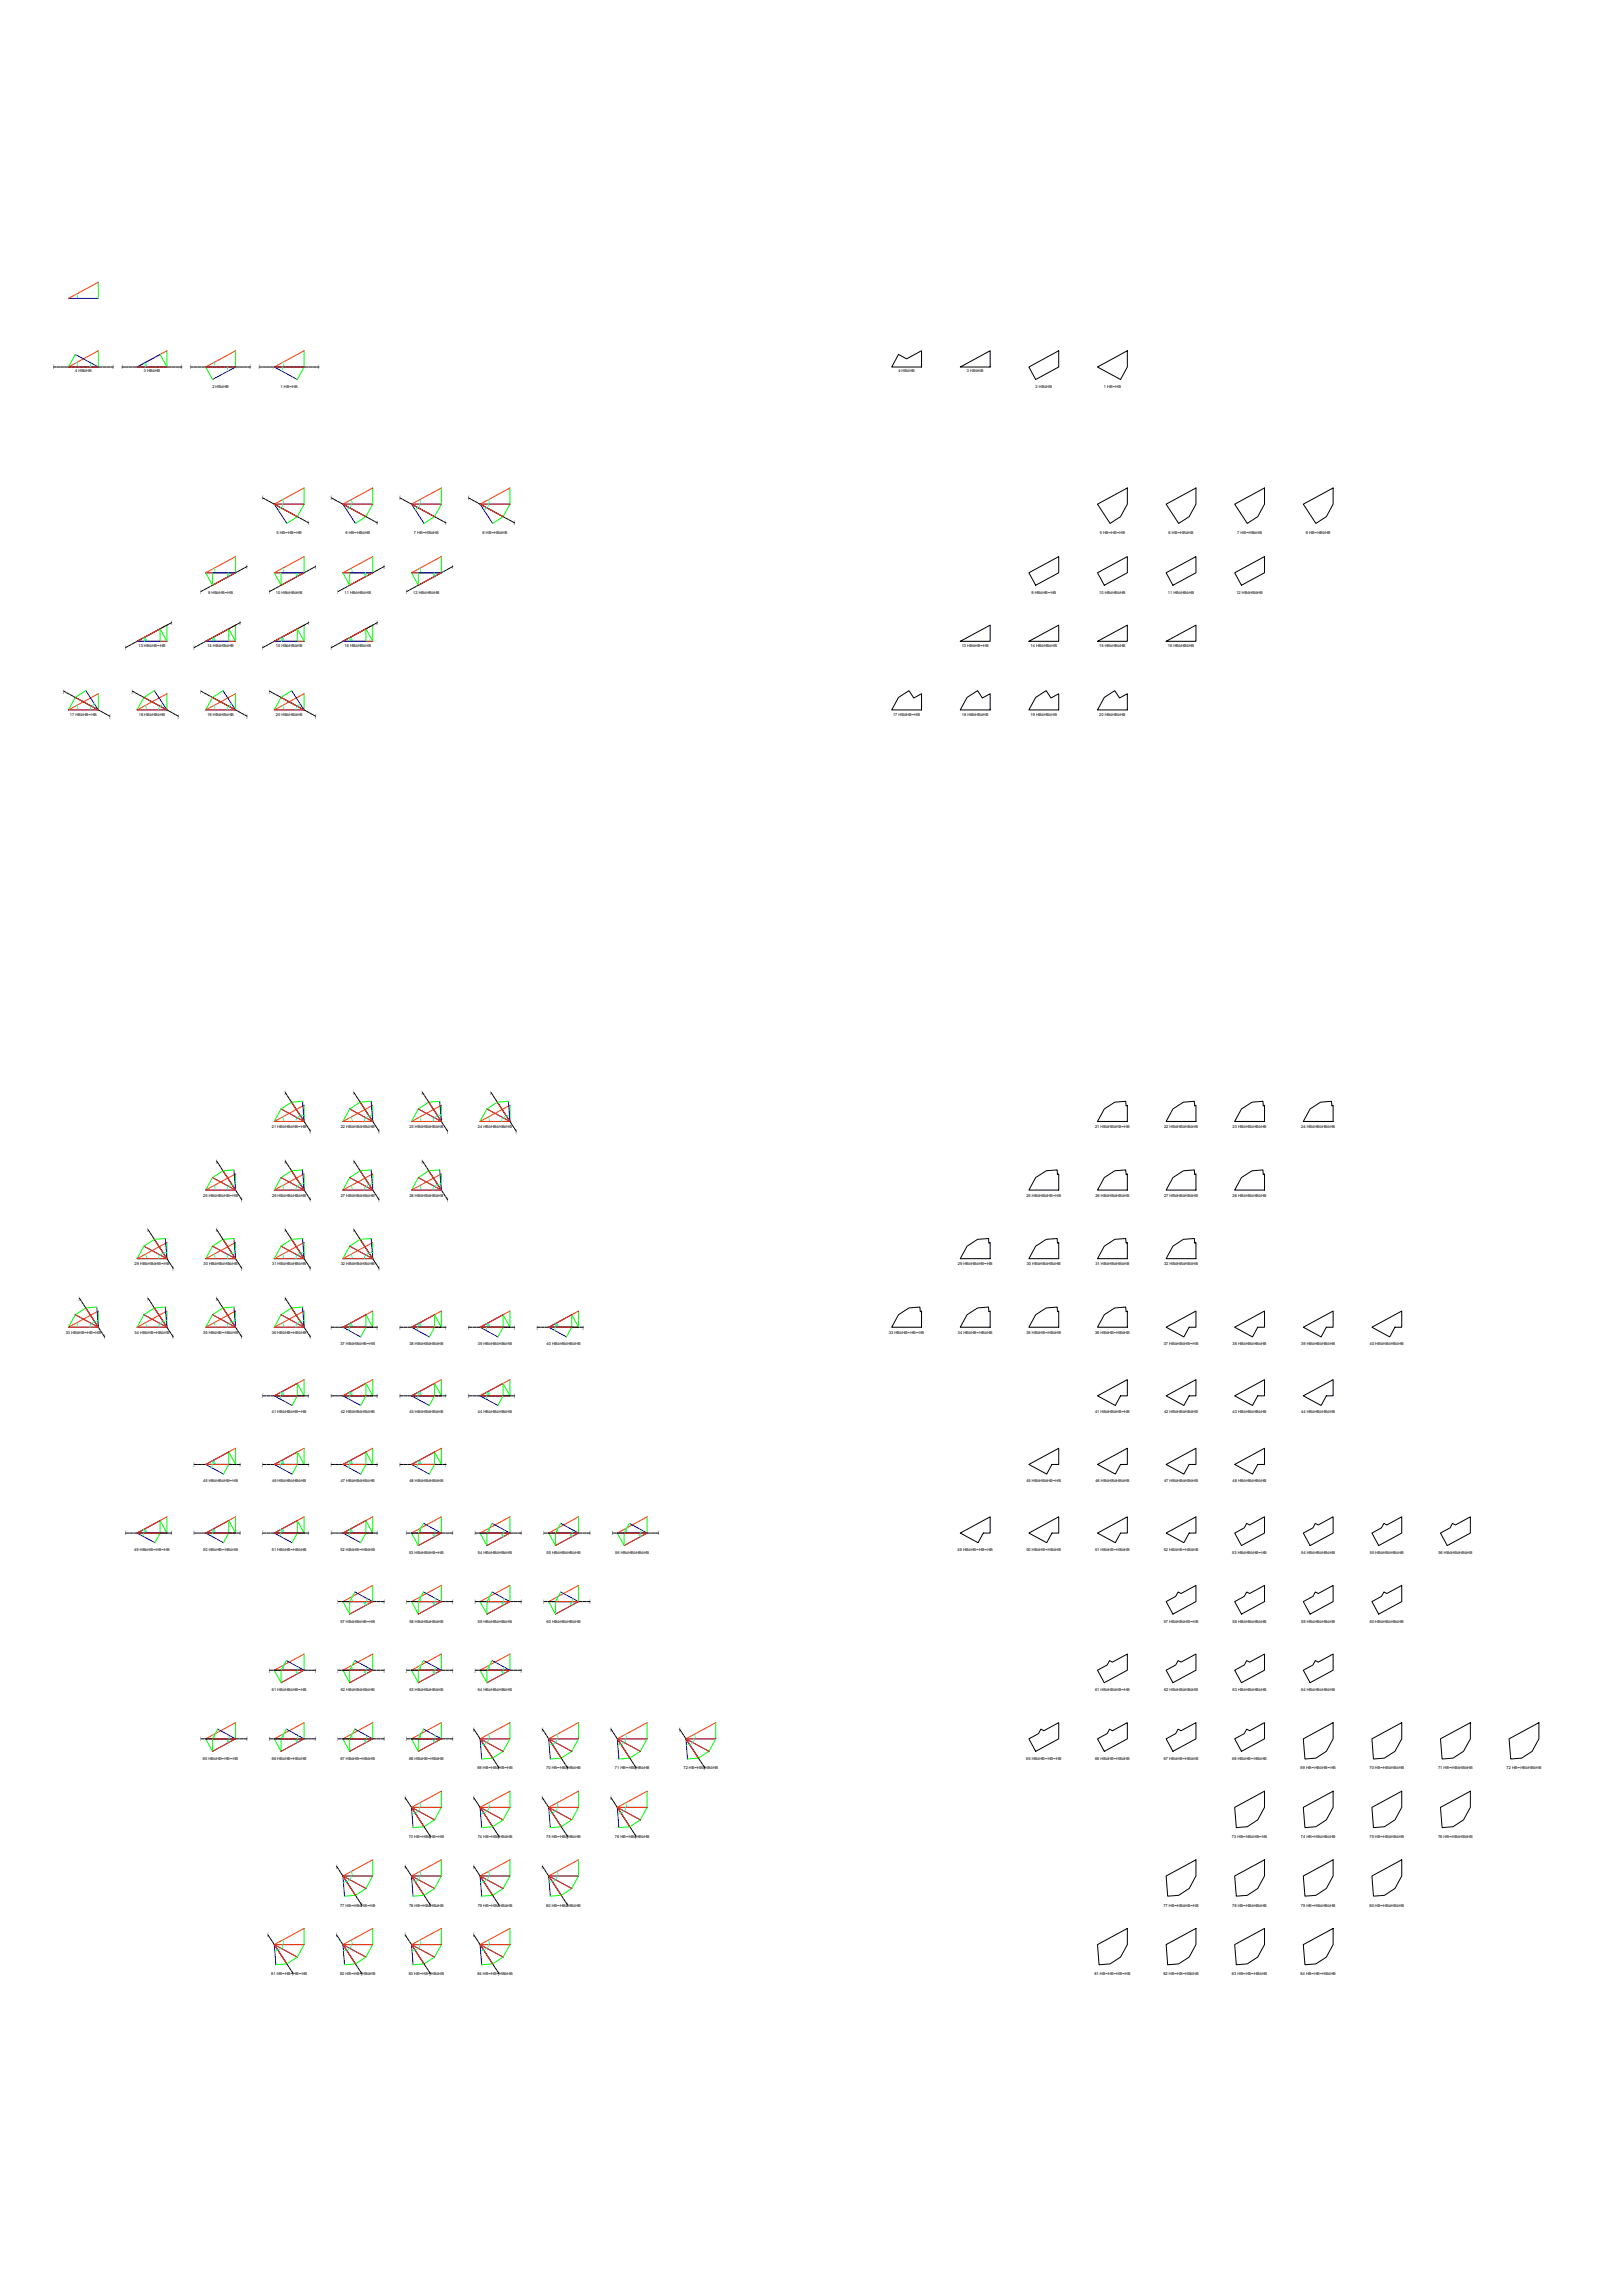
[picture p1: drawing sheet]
<svg xmlns="http://www.w3.org/2000/svg" width="841mm" height="1189mm" viewBox="0 0 841 1189" stroke-linecap="round" stroke-linejoin="round" font-family="sans-serif">
<defs><g id="words">
<g font-size="2">
<text x="27" y="191">⌠</text>
<text x="58" y="191">⌡</text>
<text x="63" y="191">⌠</text>
<text x="94" y="191">⌡</text>
<text x="98" y="191">⌠</text>
<text x="129" y="191">⌡</text>
<text x="134" y="191">⌠</text>
<text x="165" y="191">⌡</text>
<text x="39" y="193">4 HBöHB</text>
<text x="75" y="193">3 HBòHB</text>
<text x="466" y="193">4 HBöHB</text>
<text x="501" y="193">3 HBòHB</text>
<text x="110" y="201">2 HBóHB</text>
<text x="145" y="201">1 HB∞HB</text>
<text x="537" y="201">2 HBóHB</text>
<text x="572" y="201">1 HB∞HB</text>
<text x="136" y="259">⌠</text>
<text x="171" y="259">⌠</text>
<text x="207" y="259">⌠</text>
<text x="242" y="259">⌠</text>
<text x="159" y="272">⌡</text>
<text x="195" y="272">⌡</text>
<text x="231" y="272">⌡</text>
<text x="266" y="272">⌡</text>
<text x="143" y="277">5 HB∞HB∞HB</text>
<text x="179" y="277">6 HB∞HBóHB</text>
<text x="215" y="277">7 HB∞HBòHB</text>
<text x="250" y="277">8 HB∞HBöHB</text>
<text x="570" y="277">5 HB∞HB∞HB</text>
<text x="606" y="277">6 HB∞HBóHB</text>
<text x="641" y="277">7 HB∞HBòHB</text>
<text x="677" y="277">8 HB∞HBöHB</text>
<text x="127" y="294">⌠</text>
<text x="163" y="294">⌠</text>
<text x="199" y="294">⌠</text>
<text x="234" y="294">⌠</text>
<text x="104" y="307">⌡</text>
<text x="108" y="308">9 HBóHB∞HB</text>
<text x="139" y="307">⌡</text>
<text x="143" y="308">10 HBóHBóHB</text>
<text x="175" y="307">⌡</text>
<text x="179" y="308">11 HBóHBòHB</text>
<text x="210" y="307">⌡</text>
<text x="214" y="308">12 HBóHBöHB</text>
<text x="534" y="308">9 HBóHB∞HB</text>
<text x="570" y="308">10 HBóHBóHB</text>
<text x="605" y="308">11 HBóHBòHB</text>
<text x="641" y="308">12 HBóHBöHB</text>
<text x="88" y="323">⌡</text>
<text x="124" y="323">⌡</text>
<text x="159" y="323">⌡</text>
<text x="195" y="323">⌡</text>
<text x="72" y="335">13 HBòHB∞HB</text>
<text x="107" y="335">14 HBòHBóHB</text>
<text x="143" y="335">15 HBòHBòHB</text>
<text x="179" y="335">16 HBòHBöHB</text>
<text x="498" y="335">13 HBòHB∞HB</text>
<text x="534" y="335">14 HBòHBóHB</text>
<text x="570" y="335">15 HBòHBòHB</text>
<text x="605" y="335">16 HBòHBöHB</text>
<text x="64" y="336">⌠</text>
<text x="100" y="336">⌠</text>
<text x="136" y="336">⌠</text>
<text x="171" y="336">⌠</text>
<text x="32" y="359">⌡</text>
<text x="68" y="359">⌡</text>
<text x="104" y="359">⌡</text>
<text x="139" y="359">⌡</text>
<text x="36" y="371">17 HBöHB∞HB</text>
<text x="56" y="372">⌠</text>
<text x="72" y="371">18 HBöHBóHB</text>
<text x="92" y="372">⌠</text>
<text x="107" y="371">19 HBöHBòHB</text>
<text x="127" y="372">⌠</text>
<text x="143" y="371">20 HBöHBöHB</text>
<text x="163" y="372">⌠</text>
<text x="463" y="371">17 HBöHB∞HB</text>
<text x="498" y="371">18 HBöHBóHB</text>
<text x="534" y="371">19 HBöHBòHB</text>
<text x="570" y="371">20 HBöHBöHB</text>
<text x="147" y="567">⌡</text>
<text x="183" y="567">⌡</text>
<text x="218" y="567">⌡</text>
<text x="254" y="567">⌡</text>
<text x="141" y="585">21 HBöHBöHB∞HB</text>
<text x="160" y="587">⌠</text>
<text x="177" y="585">22 HBöHBöHBóHB</text>
<text x="196" y="587">⌠</text>
<text x="212" y="585">23 HBöHBöHBòHB</text>
<text x="231" y="587">⌠</text>
<text x="248" y="585">24 HBöHBöHBöHB</text>
<text x="267" y="587">⌠</text>
<text x="567" y="585">21 HBöHBöHB∞HB</text>
<text x="603" y="585">22 HBöHBöHBóHB</text>
<text x="639" y="585">23 HBöHBöHBòHB</text>
<text x="674" y="585">24 HBöHBöHBöHB</text>
<text x="112" y="602">⌡</text>
<text x="147" y="602">⌡</text>
<text x="183" y="602">⌡</text>
<text x="218" y="602">⌡</text>
<text x="105" y="620">25 HBöHBòHB∞HB</text>
<text x="125" y="623">⌠</text>
<text x="141" y="620">26 HBöHBòHBóHB</text>
<text x="160" y="623">⌠</text>
<text x="177" y="620">27 HBöHBòHBòHB</text>
<text x="196" y="623">⌠</text>
<text x="212" y="620">28 HBöHBòHBöHB</text>
<text x="231" y="623">⌠</text>
<text x="532" y="620">25 HBöHBòHB∞HB</text>
<text x="568" y="620">26 HBöHBòHBóHB</text>
<text x="603" y="620">27 HBöHBòHBòHB</text>
<text x="639" y="620">28 HBöHBòHBöHB</text>
<text x="76" y="638">⌡</text>
<text x="112" y="638">⌡</text>
<text x="147" y="638">⌡</text>
<text x="183" y="638">⌡</text>
<text x="70" y="656">29 HBöHBóHB∞HB</text>
<text x="89" y="658">⌠</text>
<text x="106" y="656">30 HBöHBóHBóHB</text>
<text x="125" y="658">⌠</text>
<text x="141" y="656">31 HBöHBóHBòHB</text>
<text x="160" y="658">⌠</text>
<text x="177" y="656">32 HBöHBóHBöHB</text>
<text x="196" y="658">⌠</text>
<text x="496" y="656">29 HBöHBóHB∞HB</text>
<text x="532" y="656">30 HBöHBóHBóHB</text>
<text x="568" y="656">31 HBöHBóHBòHB</text>
<text x="603" y="656">32 HBöHBóHBöHB</text>
<text x="41" y="674">⌡</text>
<text x="76" y="674">⌡</text>
<text x="112" y="674">⌡</text>
<text x="147" y="674">⌡</text>
<text x="171" y="689">⌠</text>
<text x="195" y="689">⌡</text>
<text x="207" y="689">⌠</text>
<text x="231" y="689">⌡</text>
<text x="242" y="689">⌠</text>
<text x="266" y="689">⌡</text>
<text x="278" y="689">⌠</text>
<text x="302" y="689">⌡</text>
<text x="34" y="691">33 HBöHB∞HB∞HB</text>
<text x="54" y="694">⌠</text>
<text x="70" y="691">34 HBöHB∞HBóHB</text>
<text x="89" y="694">⌠</text>
<text x="105" y="691">35 HBöHB∞HBòHB</text>
<text x="125" y="694">⌠</text>
<text x="141" y="691">36 HBöHB∞HBöHB</text>
<text x="160" y="694">⌠</text>
<text x="461" y="691">33 HBöHB∞HB∞HB</text>
<text x="496" y="691">34 HBöHB∞HBóHB</text>
<text x="532" y="691">35 HBöHB∞HBòHB</text>
<text x="567" y="691">36 HBöHB∞HBöHB</text>
<text x="176" y="697">37 HBòHBöHB∞HB</text>
<text x="212" y="697">38 HBòHBöHBóHB</text>
<text x="248" y="697">39 HBòHBöHBòHB</text>
<text x="283" y="697">40 HBòHBöHBöHB</text>
<text x="603" y="697">37 HBòHBöHB∞HB</text>
<text x="639" y="697">38 HBòHBöHBóHB</text>
<text x="674" y="697">39 HBòHBöHBòHB</text>
<text x="710" y="697">40 HBòHBöHBöHB</text>
<text x="136" y="724">⌠</text>
<text x="159" y="724">⌡</text>
<text x="171" y="724">⌠</text>
<text x="195" y="724">⌡</text>
<text x="207" y="724">⌠</text>
<text x="231" y="724">⌡</text>
<text x="242" y="724">⌠</text>
<text x="266" y="724">⌡</text>
<text x="141" y="732">41 HBòHBòHB∞HB</text>
<text x="177" y="732">42 HBòHBòHBóHB</text>
<text x="212" y="732">43 HBòHBòHBòHB</text>
<text x="248" y="732">44 HBòHBòHBöHB</text>
<text x="567" y="732">41 HBòHBòHB∞HB</text>
<text x="603" y="732">42 HBòHBòHBóHB</text>
<text x="639" y="732">43 HBòHBòHBòHB</text>
<text x="674" y="732">44 HBòHBòHBöHB</text>
<text x="100" y="760">⌠</text>
<text x="124" y="760">⌡</text>
<text x="136" y="760">⌠</text>
<text x="159" y="760">⌡</text>
<text x="171" y="760">⌠</text>
<text x="195" y="760">⌡</text>
<text x="207" y="760">⌠</text>
<text x="231" y="760">⌡</text>
<text x="105" y="768">45 HBòHBóHB∞HB</text>
<text x="141" y="768">46 HBòHBóHBóHB</text>
<text x="177" y="768">47 HBòHBóHBòHB</text>
<text x="212" y="768">48 HBòHBóHBöHB</text>
<text x="532" y="768">45 HBòHBóHB∞HB</text>
<text x="568" y="768">46 HBòHBóHBóHB</text>
<text x="603" y="768">47 HBòHBóHBòHB</text>
<text x="639" y="768">48 HBòHBóHBöHB</text>
<text x="64" y="795">⌠</text>
<text x="88" y="795">⌡</text>
<text x="100" y="795">⌠</text>
<text x="124" y="795">⌡</text>
<text x="136" y="795">⌠</text>
<text x="159" y="795">⌡</text>
<text x="171" y="795">⌠</text>
<text x="195" y="795">⌡</text>
<text x="210" y="795">⌡</text>
<text x="234" y="795">⌠</text>
<text x="246" y="795">⌡</text>
<text x="270" y="795">⌠</text>
<text x="281" y="795">⌡</text>
<text x="305" y="795">⌠</text>
<text x="317" y="795">⌡</text>
<text x="341" y="795">⌠</text>
<text x="70" y="804">49 HBòHB∞HB∞HB</text>
<text x="105" y="804">50 HBòHB∞HBóHB</text>
<text x="141" y="804">51 HBòHB∞HBòHB</text>
<text x="176" y="804">52 HBòHB∞HBöHB</text>
<text x="496" y="804">49 HBòHB∞HB∞HB</text>
<text x="532" y="804">50 HBòHB∞HBóHB</text>
<text x="567" y="804">51 HBòHB∞HBòHB</text>
<text x="603" y="804">52 HBòHB∞HBöHB</text>
<text x="212" y="805">53 HBóHBöHB∞HB</text>
<text x="248" y="805">54 HBóHBöHBóHB</text>
<text x="283" y="805">55 HBóHBöHBòHB</text>
<text x="319" y="805">56 HBóHBöHBöHB</text>
<text x="639" y="805">53 HBóHBöHB∞HB</text>
<text x="674" y="805">54 HBóHBöHBóHB</text>
<text x="710" y="805">55 HBóHBöHBòHB</text>
<text x="745" y="805">56 HBóHBöHBöHB</text>
<text x="175" y="831">⌡</text>
<text x="199" y="831">⌠</text>
<text x="210" y="831">⌡</text>
<text x="234" y="831">⌠</text>
<text x="246" y="831">⌡</text>
<text x="270" y="831">⌠</text>
<text x="281" y="831">⌡</text>
<text x="305" y="831">⌠</text>
<text x="176" y="841">57 HBóHBòHB∞HB</text>
<text x="212" y="841">58 HBóHBòHBóHB</text>
<text x="248" y="841">59 HBóHBòHBòHB</text>
<text x="283" y="841">60 HBóHBòHBöHB</text>
<text x="603" y="841">57 HBóHBòHB∞HB</text>
<text x="639" y="841">58 HBóHBòHBóHB</text>
<text x="674" y="841">59 HBóHBòHBòHB</text>
<text x="710" y="841">60 HBóHBòHBöHB</text>
<text x="139" y="866">⌡</text>
<text x="163" y="866">⌠</text>
<text x="175" y="866">⌡</text>
<text x="199" y="866">⌠</text>
<text x="210" y="866">⌡</text>
<text x="234" y="866">⌠</text>
<text x="246" y="866">⌡</text>
<text x="270" y="866">⌠</text>
<text x="141" y="877">61 HBóHBóHB∞HB</text>
<text x="177" y="877">62 HBóHBóHBóHB</text>
<text x="212" y="877">63 HBóHBóHBòHB</text>
<text x="248" y="877">64 HBóHBóHBöHB</text>
<text x="567" y="877">61 HBóHBóHB∞HB</text>
<text x="603" y="877">62 HBóHBóHBóHB</text>
<text x="639" y="877">63 HBóHBóHBòHB</text>
<text x="674" y="877">64 HBóHBóHBöHB</text>
<text x="245" y="897">⌠</text>
<text x="280" y="897">⌠</text>
<text x="316" y="897">⌠</text>
<text x="352" y="897">⌠</text>
<text x="104" y="902">⌡</text>
<text x="127" y="902">⌠</text>
<text x="139" y="902">⌡</text>
<text x="163" y="902">⌠</text>
<text x="175" y="902">⌡</text>
<text x="199" y="902">⌠</text>
<text x="210" y="902">⌡</text>
<text x="234" y="902">⌠</text>
<text x="105" y="912">65 HBóHB∞HB∞HB</text>
<text x="141" y="912">66 HBóHB∞HBóHB</text>
<text x="176" y="912">67 HBóHB∞HBòHB</text>
<text x="212" y="912">68 HBóHB∞HBöHB</text>
<text x="247" y="917">69 HB∞HBöHB∞HB</text>
<text x="258" y="917">⌡</text>
<text x="283" y="917">70 HB∞HBöHBóHB</text>
<text x="293" y="917">⌡</text>
<text x="319" y="917">71 HB∞HBöHBòHB</text>
<text x="329" y="917">⌡</text>
<text x="354" y="917">72 HB∞HBöHBöHB</text>
<text x="365" y="917">⌡</text>
<text x="532" y="912">65 HBóHB∞HB∞HB</text>
<text x="567" y="912">66 HBóHB∞HBóHB</text>
<text x="603" y="912">67 HBóHB∞HBòHB</text>
<text x="639" y="912">68 HBóHB∞HBöHB</text>
<text x="674" y="917">69 HB∞HBöHB∞HB</text>
<text x="710" y="917">70 HB∞HBöHBóHB</text>
<text x="745" y="917">71 HB∞HBöHBòHB</text>
<text x="781" y="917">72 HB∞HBöHBöHB</text>
<text x="209" y="932">⌠</text>
<text x="245" y="932">⌠</text>
<text x="280" y="932">⌠</text>
<text x="316" y="932">⌠</text>
<text x="212" y="953">73 HB∞HBòHB∞HB</text>
<text x="222" y="952">⌡</text>
<text x="248" y="953">74 HB∞HBòHBóHB</text>
<text x="258" y="952">⌡</text>
<text x="283" y="953">75 HB∞HBòHBòHB</text>
<text x="293" y="952">⌡</text>
<text x="319" y="953">76 HB∞HBòHBöHB</text>
<text x="329" y="952">⌡</text>
<text x="638" y="953">73 HB∞HBòHB∞HB</text>
<text x="674" y="953">74 HB∞HBòHBóHB</text>
<text x="710" y="953">75 HB∞HBòHBòHB</text>
<text x="745" y="953">76 HB∞HBòHBöHB</text>
<text x="174" y="968">⌠</text>
<text x="209" y="968">⌠</text>
<text x="245" y="968">⌠</text>
<text x="280" y="968">⌠</text>
<text x="176" y="988">77 HB∞HBóHB∞HB</text>
<text x="187" y="988">⌡</text>
<text x="212" y="988">78 HB∞HBóHBóHB</text>
<text x="222" y="988">⌡</text>
<text x="248" y="988">79 HB∞HBóHBòHB</text>
<text x="258" y="988">⌡</text>
<text x="283" y="988">80 HB∞HBóHBöHB</text>
<text x="293" y="988">⌡</text>
<text x="603" y="988">77 HB∞HBóHB∞HB</text>
<text x="639" y="988">78 HB∞HBóHBóHB</text>
<text x="674" y="988">79 HB∞HBóHBòHB</text>
<text x="710" y="988">80 HB∞HBóHBöHB</text>
<text x="138" y="1004">⌠</text>
<text x="174" y="1004">⌠</text>
<text x="209" y="1004">⌠</text>
<text x="245" y="1004">⌠</text>
<text x="141" y="1024">81 HB∞HB∞HB∞HB</text>
<text x="151" y="1024">⌡</text>
<text x="176" y="1024">82 HB∞HB∞HBóHB</text>
<text x="187" y="1024">⌡</text>
<text x="212" y="1024">83 HB∞HB∞HBòHB</text>
<text x="222" y="1024">⌡</text>
<text x="247" y="1024">84 HB∞HB∞HBöHB</text>
<text x="258" y="1024">⌡</text>
<text x="567" y="1024">81 HB∞HB∞HB∞HB</text>
<text x="603" y="1024">82 HB∞HB∞HBóHB</text>
<text x="638" y="1024">83 HB∞HB∞HBòHB</text>
<text x="674" y="1024">84 HB∞HB∞HBöHB</text>
</g>
</g></defs>
<!-- layer: BASE -->
<g fill="none" stroke="#00f" stroke-width=".52">
<path d="M35 155h16M39 184l12 6h-16M83 184l-12 6h16M107 190h15l-12 7M158 190h-16l12 7M142 261h16M142 261l12 7M142 261l7 10M178 261h15M178 261l12 7M178 261l6 10M213 261h16"/>
<path d="M213 261l12 7M213 261l7 10M249 261h15M249 261l12 7M249 261l6 10M107 297h15l-12 6M142 297h16l-12 6M178 297h15l-12 6M213 297h16l-12 6M83 326l-12 6h16M119 326l-12 6h15M154 326l-12 6h16"/>
<path d="M190 326l-12 6h15M44 358l7 10M80 358l7 10M116 358l6 10M151 358l7 10M35 368h16M39 361l12 7M71 368h16M75 361l12 7M107 368h15M110 361l12 7M142 368h16"/>
<path d="M146 361l12 7M146 575l12 6M151 571l7 10M157 571l1 10M181 575l12 6M187 571l6 10M192 571l1 10M217 575l12 6M222 571l7 10M228 571l1 10M252 575l12 6M258 571l6 10"/>
<path d="M263 571l1 10M142 581h16M178 581h15M213 581h16M249 581h15M107 617h15M110 610l12 7M116 607l6 10M121 606l1 11M142 617h16M146 610l12 7M151 607l7 10"/>
<path d="M157 606l1 11M178 617h15M181 610l12 7M187 607l6 10M192 606l1 11M213 617h16M217 610l12 7M222 607l7 10M228 606l1 11M71 652h16M75 646l12 6M80 642l7 10"/>
<path d="M86 642l1 10M107 652h15M110 646l12 6M116 642l6 10M121 642l1 10M142 652h16M146 646l12 6M151 642l7 10M157 642l1 10M178 652h15M181 646l12 6M187 642l6 10"/>
<path d="M192 642l1 10M44 678l7 10M50 677l1 11M80 678l7 10M86 677l1 11M116 678l6 10M121 677l1 11M151 678l7 10M157 677l1 11M35 688h16M39 681l12 7M71 688h16"/>
<path d="M75 681l12 7M107 688h15M110 681l12 7M142 688h16M146 681l12 7M178 688h15M178 688l9 5M190 681l-12 7M213 688h16M213 688l9 5M225 681l-12 7M249 688h15"/>
<path d="M249 688l9 5M261 681l-12 7M284 688h16M284 688l10 5M296 681l-12 7M154 717l-12 6M190 717l-12 6M225 717l-12 6M261 717l-12 6M142 723h16M142 723l9 5M178 723h15"/>
<path d="M178 723l9 5M213 723h16M213 723l9 5M249 723h15M249 723l9 5M107 759h15M107 759l9 5M119 752l-12 7M142 759h16M142 759l9 5M154 752l-12 7M178 759h15"/>
<path d="M178 759l9 5M190 752l-12 7M213 759h16M213 759l9 5M225 752l-12 7M71 795h16M71 795l9 5M83 788l-12 7M107 795h15M107 795l9 5M119 788l-12 7M142 795h16"/>
<path d="M142 795l9 5M154 788l-12 7M178 795h15M178 795l9 5M190 788l-12 7M213 795h16M219 789l10 6M229 795l-12 6M249 795h15M255 789l9 6M264 795l-12 6M284 795h16"/>
<path d="M291 789l9 6M300 795l-12 6M320 795h15M326 789l9 6M335 795l-12 6M178 830h15M184 825l9 5M193 830l-12 7M213 830h16M219 825l10 5M229 830l-12 7M249 830h15"/>
<path d="M255 825l9 5M264 830l-12 7M284 830h16M291 825l9 5M300 830l-12 7M142 866h16M148 861l10 5M158 866l-12 6M178 866h15M184 861l9 5M193 866l-12 6M213 866h16"/>
<path d="M219 861l10 5M229 866l-12 6M249 866h15M255 861l9 5M264 866l-12 6M113 896l9 5M148 896l10 5M184 896l9 5M219 896l10 5M107 901h15M122 901l-12 7M142 901h16"/>
<path d="M158 901l-12 7M178 901h15M193 901l-12 7M213 901h16M229 901l-12 7M249 901h15M249 901l12 7M249 901l6 10M249 901l1 11M284 901h16M284 901l12 7M284 901l7 10"/>
<path d="M284 901l1 11M320 901h15M320 901l12 7M320 901l6 10M320 901l1 11M355 901h16M355 901l12 7M355 901l7 10M355 901l1 11M213 937h16M213 937l12 6M213 937l7 10"/>
<path d="M213 937l1 10M249 937h15M249 937l12 6M249 937l6 10M249 937l1 10M284 937h16M284 937l12 6M284 937l7 10M284 937l1 10M320 937h15M320 937l12 6M320 937l6 10"/>
<path d="M320 937l1 10M178 972h15M178 972l12 7M178 972l6 10M178 972l1 11M213 972h16M213 972l12 7M213 972l7 10M213 972l1 11M249 972h15M249 972l12 7M249 972l6 10"/>
<path d="M249 972l1 11M284 972h16M284 972l12 7M284 972l7 10M284 972l1 11M142 1008h16M142 1008l12 6M142 1008l7 10M142 1008l1 10M178 1008h15M178 1008l12 6M178 1008l6 10"/>
<path d="M178 1008l1 10M213 1008h16M213 1008l12 6M213 1008l7 10M213 1008l1 10M249 1008h15M249 1008l12 6M249 1008l6 10M249 1008l1 10"/>
</g>
<!-- layer: PERPENDICULAR -->
<g fill="none" stroke="#0f0" stroke-width=".52">
<path d="M51 146v9M39 184l-4 6M51 182v8M87 182v8l-4-6M107 190l3 7M122 182v8M158 182v8l-4 7M158 253v8l-4 7-5 3M193 253v8l-3 7-6 3M229 253v8l-4 7-5 3M264 253v8l-3 7-6 3M107 297l3 6v-6"/>
<path d="M122 288v9M142 297l4 6v-6M158 288v9M178 297l3 6v-6M193 288v9M213 297l4 6v-6M229 288v9M87 324v8l-4-6v6M122 324v8l-3-6v6M158 324v8l-4-6v6M193 324v8l-3-6v6M44 358l-5 3-4 7"/>
<path d="M51 360v8M80 358l-5 3-4 7M87 360v8M116 358l-6 3-3 7M122 360v8M151 358l-5 3-4 7M158 360v8M157 571h-6l-5 4-4 6M158 573v8M192 571h-5l-6 4-3 6M193 573v8M228 571h-6l-5 4-4 6"/>
<path d="M229 573v8M263 571h-5l-6 4-3 6M264 573v8M121 606l-5 1-6 3-3 7M122 608v9M157 606l-6 1-5 3-4 7M158 608v9M192 606l-5 1-6 3-3 7M193 608v9M228 606l-6 1-5 3-4 7M229 608v9M86 642h-6l-5 4-4 6"/>
<path d="M87 644v8M121 642h-5l-6 4-3 6M122 644v8M157 642h-6l-5 4-4 6M158 644v8M192 642h-5l-6 4-3 6M193 644v8M50 677l-6 1-5 3-4 7M51 679v9M86 677l-6 1-5 3-4 7M87 679v9M121 677l-5 1-6 3-3 7"/>
<path d="M122 679v9M157 677l-6 1-5 3-4 7M158 679v9M193 679v9l-3-7v7l-3 5M229 679v9l-4-7v7l-3 5M264 679v9l-3-7v7l-3 5M300 679v9l-4-7v7l-2 5M158 715v8l-4-6v6l-3 5M193 715v8l-3-6v6l-3 5M229 715v8l-4-6v6l-3 5M264 715v8l-3-6v6l-3 5M122 751v8l-3-7v7l-3 5"/>
<path d="M158 751v8l-4-7v7l-3 5M193 751v8l-3-7v7l-3 5M229 751v8l-4-7v7l-3 5M87 786v9l-4-7v7l-3 5M122 786v9l-3-7v7l-3 5M158 786v9l-4-7v7l-3 5M193 786v9l-3-7v7l-3 5M219 789l-2 6v6l-4-6M229 786v9M255 789l-3 6v6l-3-6M264 786v9M291 789l-3 6v6l-4-6"/>
<path d="M300 786v9M326 789l-3 6v6l-3-6M335 786v9M184 825l-3 5v7l-3-7M193 822v8M219 825l-2 5v7l-4-7M229 822v8M255 825l-3 5v7l-3-7M264 822v8M291 825l-3 5v7l-4-7M300 822v8M158 857v9"/>
<path d="M193 857v9M229 857v9M264 857v9M148 861l-2 5v6l-4-6M184 861l-3 5v6l-3-6M219 861l-2 5v6l-4-6M255 861l-3 5v6l-3-6M113 896l-3 5v7l-3-7M122 893v8M148 896l-2 5v7l-4-7M158 893v8M184 896l-3 5v7l-3-7"/>
<path d="M193 893v8M219 896l-2 5v7l-4-7M229 893v8M264 893v8l-3 7-6 3-5 1M300 893v8l-4 7-5 3-6 1M335 893v8l-3 7-6 3-5 1M371 893v8l-4 7-5 3-6 1M229 928v9l-4 6-5 4h-6M264 928v9l-3 6-6 4h-5M300 928v9l-4 6-5 4h-6M335 928v9l-3 6-6 4h-5M193 964v8l-3 7-6 3-5 1"/>
<path d="M229 964v8l-4 7-5 3-6 1M264 964v8l-3 7-6 3-5 1M300 964v8l-4 7-5 3-6 1M158 999v9l-4 6-5 4h-6M193 999v9l-3 6-6 4h-5M229 999v9l-4 6-5 4h-6M264 999v9l-3 6-6 4h-5"/>
</g>
<!-- layer: HYPOTENUSE -->
<g fill="none" stroke="#ff3f00" stroke-width=".52">
<path d="M51 146l-16 9M51 182l-16 8h16M87 182l-16 8h16M122 182l-15 8h15M158 182l-16 8h16M158 253l-16 8M193 253l-15 8M229 253l-16 8M264 253l-15 8M142 261h16M142 261l12 7M178 261h15"/>
<path d="M178 261l12 7M213 261h16M213 261l12 7M249 261h15M249 261l12 7M122 288l-15 9h15l-12 6M158 288l-16 9h16l-12 6M193 288l-15 9h15l-12 6M229 288l-16 9h16l-12 6M87 324l-16 8h16M122 324l-15 8h15M158 324l-16 8h16"/>
<path d="M193 324l-15 8h15M51 360l-16 8h16l-12-7M87 360l-16 8h16l-12-7M122 360l-15 8h15l-12-7M158 360l-16 8h16l-12-7M146 575l12 6M151 571l7 10M158 573l-16 8h16M181 575l12 6M187 571l6 10M193 573l-15 8h15M217 575l12 6"/>
<path d="M222 571l7 10M229 573l-16 8h16M252 575l12 6M258 571l6 10M264 573l-15 8h15M110 610l12 7M116 607l6 10M122 608l-15 9h15M146 610l12 7M151 607l7 10M158 608l-16 9h16M181 610l12 7"/>
<path d="M187 607l6 10M193 608l-15 9h15M217 610l12 7M222 607l7 10M229 608l-16 9h16M75 646l12 6M80 642l7 10M87 644l-16 8h16M110 646l12 6M116 642l6 10M122 644l-15 8h15M146 646l12 6"/>
<path d="M151 642l7 10M158 644l-16 8h16M181 646l12 6M187 642l6 10M193 644l-15 8h15M44 678l7 10M51 679l-16 9h16M80 678l7 10M87 679l-16 9h16M116 678l6 10M122 679l-15 9h15M151 678l7 10"/>
<path d="M158 679l-16 9h16M193 679l-15 9h15M229 679l-16 9h16M264 679l-15 9h15M300 679l-16 9h16M39 681l12 7M75 681l12 7M110 681l12 7M146 681l12 7M158 715l-16 8h16M193 715l-15 8h15M229 715l-16 8h16"/>
<path d="M264 715l-15 8h15M122 751l-15 8h15M158 751l-16 8h16M193 751l-15 8h15M229 751l-16 8h16M87 786l-16 9h16M122 786l-15 9h15M158 786l-16 9h16M193 786l-15 9h15M229 786l-16 9h16l-12 6M264 786l-15 9h15l-12 6M300 786l-16 9h16l-12 6"/>
<path d="M335 786l-15 9h15l-12 6M193 822l-15 8h15l-12 7M229 822l-16 8h16l-12 7M264 822l-15 8h15l-12 7M300 822l-16 8h16l-12 7M158 857l-16 9h16l-12 6M193 857l-15 9h15l-12 6M229 857l-16 9h16l-12 6M264 857l-15 9h15l-12 6M122 893l-15 8h15l-12 7M158 893l-16 8h16l-12 7M193 893l-15 8h15l-12 7"/>
<path d="M229 893l-16 8h16l-12 7M264 893l-15 8M300 893l-16 8M335 893l-15 8M371 893l-16 8M249 901h15M249 901l12 7M249 901l6 10M284 901h16M284 901l12 7M284 901l7 10M320 901h15"/>
<path d="M320 901l12 7M320 901l6 10M355 901h16M355 901l12 7M355 901l7 10M213 937h16M213 937l12 6M213 937l7 10M229 928l-16 9M249 937h15M249 937l12 6M249 937l6 10"/>
<path d="M264 928l-15 9M284 937h16M284 937l12 6M284 937l7 10M300 928l-16 9M320 937h15M320 937l12 6M320 937l6 10M335 928l-15 9M178 972h15M178 972l12 7M178 972l6 10"/>
<path d="M193 964l-15 8M213 972h16M213 972l12 7M213 972l7 10M229 964l-16 8M249 972h15M249 972l12 7M249 972l6 10M264 964l-15 8M284 972h16M284 972l12 7M284 972l7 10"/>
<path d="M300 964l-16 8M158 999l-16 9M193 999l-15 9M229 999l-16 9M264 999l-15 9M142 1008h16M142 1008l12 6M142 1008l7 10M178 1008h15M178 1008l12 6M178 1008l6 10M213 1008h16"/>
<path d="M213 1008l12 6M213 1008l7 10M249 1008h15M249 1008l12 6M249 1008l6 10"/>
</g>
<!-- layer: Standard -->
<g fill="none" stroke="#0ff" stroke-width=".52">
<path d="M40 152v3M40 188v2M75 188l1 2M111 188v2M146 188l1 2M146 259l1 2M182 259l1 2M218 259v2M253 259l1 2M111 295v2M146 295l1 2M182 295l1 2"/>
<path d="M218 295v2M75 330l1 2M111 330v2M146 330l1 2M182 330l1 2M40 366v2M75 366l1 2M111 366v2M146 366l1 2M146 579l1 2M182 579l1 2M218 579v2"/>
<path d="M253 579l1 2M111 614v3M146 614l1 3M182 614l1 3M218 614v3M75 650l1 2M111 650v2M146 650l1 2M182 650l1 2M40 686v2M75 686l1 2M111 686v2"/>
<path d="M146 686l1 2M182 686l1 2M218 686v2M253 686l1 2M289 686v2M146 721l1 2M182 721l1 2M218 721v2M253 721l1 2M111 757v2M146 757l1 2M182 757l1 2"/>
<path d="M218 757v2M75 792l1 2M111 792v2M146 792l1 2M182 792l1 2M218 792v2M253 792l1 2M289 792v2M324 792l1 2M182 828l1 2M218 828v2M253 828l1 2"/>
<path d="M289 828v2M146 863l1 3M182 863l1 3M218 863v3M253 863l1 3M111 899v2M146 899l1 2M182 899l1 2M218 899v2M253 899l1 2M289 899v2M324 899l1 2"/>
<path d="M360 899v2M218 934v3M253 934l1 3M289 934v3M324 934l1 3M182 970l1 2M218 970v2M253 970l1 2M289 970v2M146 1005l1 3M182 1005l1 3M218 1005v3"/>
<path d="M253 1005l1 3"/>
</g>
<!-- layer: 0 -->
<g fill="none" stroke="#000" stroke-width=".52">
<path d="M28 190h1M29 190h2M31 190h2M33 190h2M35 190h2M37 190h2M39 190h2M41 190h2M43 190h2M45 190h2M47 190h2M49 190h2"/>
<path d="M51 190h2M53 190h2M55 190h2M57 190h2M63 190h2M65 190h2M67 190h2M69 190h2M71 190h2M73 190h2M75 190h2M77 190h2"/>
<path d="M79 190h2M81 190h2M83 190h2M85 190h2M87 190h2M89 190h2M91 190h2M93 190h1M99 190h1M101 190h1M103 190h1M105 190h1"/>
<path d="M107 190h1M109 190h1M111 190h1M113 190h1M115 190h1M117 190h1M119 190h1M121 190h1M123 190h1M125 190h1M127 190h1M129 190h1"/>
<path d="M134 190h2M136 190h2M138 190h2M140 190h2M142 190h2M144 190h2M146 190h2M148 190h2M150 190h2M152 190h2M154 190h2M156 190h2"/>
<path d="M158 190h2M160 190h2M162 190h2M164 190h1M466 184l4 2 8-4v8h-16zM498 190l15-8v8zM533 190l16-8v8l-12 7zM569 190l15-8v8l-3 7zM136 258l1 1M138 259l1 1M140 260l1 1M172 258l1 1"/>
<path d="M173 259l2 1M175 260l1 1M207 258l1 1M209 259l1 1M211 260l1 1M243 258l1 1M244 259l2 1M246 260l2 1M141 261l2 1M143 262l1 1M145 263h1M147 264h1"/>
<path d="M148 265h2M150 266h1M152 267h1M154 267l1 1M155 268l2 1M157 269l1 1M159 270l1 1M177 261l1 1M179 262l1 1M180 263h2M182 264h1M184 265h1"/>
<path d="M186 266h1M187 267h2M189 267l2 1M191 268l1 1M193 269l1 1M194 270l2 1M212 261l2 1M214 262l2 1M216 263h1M218 264h1M219 265h2M221 266h2"/>
<path d="M223 267h1M225 267l1 1M226 268l2 1M228 269l2 1M230 270l1 1M248 261l1 1M250 262l1 1M251 263h2M253 264h2M255 265h1M257 266h1M258 267h2"/>
<path d="M260 267l2 1M262 268l1 1M264 269l1 1M265 270l2 1M569 261l15-8v8l-3 7-6 3zM604 261l16-8v8l-4 7-5 3zM640 261l15-8v8l-3 7-6 3zM675 261l16-8v8l-4 7-5 3zM118 299l-2 1M119 298l-1 1M121 297l-1 1M123 296l-1 1"/>
<path d="M125 295l-2 1M126 294l-1 1M128 294h-1M153 299l-1 1M155 298l-1 1M157 297l-2 1M158 296l-1 1M160 295l-1 1M162 294l-1 1M164 294h-2M189 299l-2 1M191 298l-2 1"/>
<path d="M192 297l-1 1M194 296l-1 1M196 295l-2 1M198 294l-2 1M199 294h-1M224 299l-1 1M226 298l-1 1M228 297l-2 1M230 296l-2 1M231 295l-1 1M233 294l-1 1M235 294h-2"/>
<path d="M533 297l16-9v9l-12 6zM569 297l15-9v9l-12 6zM604 297l16-9v9l-12 6zM640 297l15-9v9l-12 6zM105 306l-1 1M107 305l-1 1M109 304l-2 1M111 303l-2 1M112 302l-1 1M114 301l-1 1M116 300l-2 1M141 306l-1 1"/>
<path d="M143 305l-2 1M144 304l-1 1M146 303l-1 1M148 302l-1 1M150 301l-2 1M151 300l-1 1M176 306l-1 1M178 305l-1 1M180 304l-1 1M182 303l-2 1M183 302l-1 1M185 301l-1 1"/>
<path d="M187 300l-1 1M212 306l-1 1M214 305l-2 1M216 304l-2 1M217 303l-1 1M219 302l-1 1M221 301l-2 1M223 300l-2 1M66 335l-1 1M68 334l-1 1M70 333l-2 1M72 332l-2 1"/>
<path d="M73 331l-1 1M75 330l-1 1M77 329l-2 1M79 328l-2 1M80 327l-1 1M82 326l-1 1M84 325l-2 1M86 324l-2 1M87 324h-1M89 323h-1M102 335l-1 1M104 334l-2 1"/>
<path d="M105 333l-1 1M107 332l-1 1M109 331l-2 1M111 330l-2 1M112 329l-1 1M114 328l-1 1M116 327l-2 1M118 326l-2 1M119 325l-1 1M121 324l-1 1M123 324h-1M125 323h-2"/>
<path d="M137 335l-1 1M139 334l-1 1M141 333l-1 1M143 332l-2 1M144 331l-1 1M146 330l-1 1M148 329l-1 1M150 328l-2 1M151 327l-1 1M153 326l-1 1M155 325l-1 1M157 324l-2 1"/>
<path d="M158 324h-1M160 323h-1M173 335l-1 1M175 334l-2 1M176 333l-1 1M178 332l-1 1M180 331l-1 1M182 330l-2 1M183 329l-1 1M185 328l-1 1M187 327l-1 1M189 326l-2 1"/>
<path d="M191 325l-2 1M192 324l-1 1M194 324h-1M196 323h-2M498 332l15-8v8zM533 332l16-8v8zM569 332l15-8v8zM604 332l16-8v8zM33 358l1 1M35 359l1 1M69 358l1 1M70 359l2 1"/>
<path d="M104 358l1 1M106 359l1 1M140 358l1 1M141 359l2 1M36 360l2 1M38 361l2 1M40 362l1 1M42 363l1 1M43 364l2 1M45 365l2 1M47 366h1M49 367h1"/>
<path d="M50 368h2M52 369h2M54 370h1M56 371h1M72 360l1 1M74 361l1 1M75 362l2 1M77 363l2 1M79 364l1 1M81 365l1 1M82 366h2M84 367h2"/>
<path d="M86 368h1M88 369h1M90 370h1M91 371h1M107 360l2 1M109 361l2 1M111 362l1 1M113 363l1 1M114 364l2 1M116 365l2 1M118 366h1M120 367h1"/>
<path d="M122 368h1M123 369h2M125 370h1M127 371h1M143 360l1 1M145 361l1 1M147 362l1 1M148 363l2 1M150 364l1 1M152 365l1 1M154 366h1M155 367h2"/>
<path d="M157 368h1M159 369h1M161 370h1M162 371h2M466 361l5-3 3 4 4-2v8h-16zM501 361l6-3 2 4 4-2v8h-15zM537 361l5-3 3 4 4-2v8h-16zM572 361l6-3 2 4 4-2v8h-15zM148 566l1 2M149 568l1 1M150 570l1 1M151 571l1 2"/>
<path d="M152 573l1 1M153 575l1 1M154 576l1 2M156 578v1M157 580v1M183 566l1 2M185 568v1M186 570v1M187 571l1 2M188 573l1 1M189 575l1 1M190 576l1 2"/>
<path d="M191 578l1 1M192 580l1 1M219 566l1 2M220 568l1 1M221 570l1 1M222 571l1 2M223 573l1 1M224 575l1 1M226 576v2M227 578l1 1M228 580l1 1M254 566l1 2"/>
<path d="M256 568l1 1M257 570l1 1M258 571l1 2M259 573l1 1M260 575l1 1M261 576l1 2M262 578l1 1M263 580l1 1M572 575l6-4h5l1 2v8h-15zM608 575l5-4h6v2h1v8h-16zM643 575l6-4h5l1 2v8h-15zM679 575l5-4h6v2h1v8h-16z"/>
<path d="M158 581l1 2M159 583l1 1M160 585l1 1M193 581l1 2M194 583l1 1M195 585l1 1M229 581l1 2M230 583l1 1M231 585l1 1M264 581l1 2M265 583l1 1M267 585v1"/>
<path d="M112 602l1 1M113 604l1 1M115 605v2M116 607l1 1M117 609l1 1M118 610l1 2M119 612l1 1M120 614l1 1M121 615l1 2M122 617l1 1M123 619l1 1M148 602l1 1"/>
<path d="M149 604l1 1M150 605l1 2M151 607l1 1M152 609l1 1M153 610l1 2M154 612l1 1M156 614v1M157 615v2M158 617l1 1M159 619l1 1M183 602l1 1M185 604v1"/>
<path d="M186 605v2M187 607l1 1M188 609l1 1M189 610l1 2M190 612l1 1M191 614l1 1M192 615l1 2M193 617l1 1M194 619l1 1M219 602l1 1M220 604l1 1M221 605l1 2"/>
<path d="M222 607l1 1M223 609l1 1M224 610l1 2M226 612v1M227 614l1 1M228 615l1 2M229 617l1 1M230 619l1 1M537 610l5-3 6-1v3l1-1v9h-16zM572 610l6-3 5-1 1 3v-1v9h-15zM608 610l5-3 6-1v3l1-1v9h-16zM643 610l6-3 5-1 1 3v-1v9h-15z"/>
<path d="M77 637l1 2M78 639l1 1M112 637l1 2M113 639l1 1M124 620l1 2M148 637l1 2M149 639l1 1M160 620l1 2M183 637l1 2M185 639v1M195 620l1 2M231 620l1 2"/>
<path d="M79 641l1 1M80 642l1 2M81 644l1 1M82 646l1 1M83 647l1 2M84 649l1 1M86 651v1M87 652l1 2M88 654l1 2M89 656l1 1M115 641v1M116 642l1 2"/>
<path d="M117 644l1 1M118 646l1 1M119 647l1 2M120 649l1 1M121 651l1 1M122 652l1 2M123 654l1 2M124 656l1 1M150 641l1 1M151 642l1 2M152 644l1 1M153 646l1 1"/>
<path d="M154 647l1 2M156 649v1M157 651v1M158 652l1 2M159 654l1 2M160 656l1 1M186 641v1M187 642l1 2M188 644l1 1M189 646l1 1M190 647l1 2M191 649l1 1"/>
<path d="M192 651l1 1M193 652l1 2M194 654l1 2M195 656l1 1M501 646l6-4h5v2h1v8h-15zM537 646l5-4h6v2h1v8h-16zM572 646l6-4h5l1 2v8h-15zM608 646l5-4h6v2h1v8h-16zM41 673l1 1M42 675l1 1M43 676l1 2M45 678v1"/>
<path d="M46 680v1M77 673l1 1M78 675l1 1M79 676l1 2M80 678l1 1M81 680l1 1M112 673l1 1M113 675l1 1M115 676v2M116 678l1 1M117 680l1 1M148 673l1 1"/>
<path d="M149 675l1 1M150 676l1 2M151 678l1 1M152 680l1 1M47 681l1 2M48 683l1 1M49 685l1 1M50 686l1 2M51 688l1 1M52 690l1 1M53 691l1 2M82 681l1 2"/>
<path d="M83 683l1 1M84 685l1 1M86 686v2M87 688l1 1M88 690l1 1M89 691l1 2M118 681l1 2M119 683l1 1M120 685l1 1M121 686l1 2M122 688l1 1M123 690l1 1"/>
<path d="M124 691l1 2M153 681l1 2M154 683l1 1M156 685v1M157 686v2M158 688l1 1M159 690l1 1M160 691l1 2M172 688h1M174 688h1M176 688h1M178 688h1"/>
<path d="M180 688h1M182 688h1M184 688h1M186 688h1M188 688h1M190 688h1M192 688h1M194 688h2M207 688h2M209 688h2M211 688h2M213 688h2"/>
<path d="M215 688h2M217 688h2M219 688h2M221 688h2M223 688h2M225 688h2M227 688h2M229 688h2M243 688h2M245 688h2M247 688h2M249 688h2"/>
<path d="M251 688h2M253 688h2M255 688h2M257 688h2M259 688h2M261 688h2M263 688h2M265 688h2M278 688h2M281 688h1M283 688h1M284 688h2"/>
<path d="M286 688h2M289 688h1M291 688h1M292 688h2M294 688h2M297 688h1M299 688h1M300 688h2M466 681l5-3 6-1v3l1-1v9h-16zM501 681l6-3 5-1v3l1-1v9h-15zM537 681l5-3 6-1v3l1-1v9h-16zM572 681l6-3 5-1 1 3v-1v9h-15z"/>
<path d="M604 688l16-9v9h-4l-3 5zM640 688l15-9v9h-3l-3 5zM675 688l16-9v9h-4l-2 5zM711 688l15-9v9h-3l-3 5zM136 723h2M138 723h2M140 723h2M142 723h2M144 723h2M146 723h2M148 723h2M150 723h2"/>
<path d="M152 723h2M154 723h2M156 723h2M158 723h2M172 723h1M174 723h1M176 723h1M178 723h1M180 723h1M182 723h1M184 723h1M186 723h1"/>
<path d="M188 723h1M190 723h1M192 723h1M194 723h2M207 723h2M209 723h2M211 723h2M213 723h2M215 723h2M217 723h2M219 723h2M221 723h2"/>
<path d="M223 723h2M225 723h2M227 723h2M229 723h2M243 723h2M245 723h2M247 723h2M249 723h2M251 723h2M253 723h2M255 723h2M257 723h2"/>
<path d="M259 723h2M261 723h2M263 723h2M265 723h2M569 723l15-8v8h-3l-3 5zM604 723l16-8v8h-4l-3 5zM640 723l15-8v8h-3l-3 5zM675 723l16-8v8h-4l-2 5zM101 759h1M103 759h1M105 759h1M107 759h1"/>
<path d="M109 759h1M111 759h1M113 759h1M115 759h1M117 759h1M119 759h1M121 759h1M123 759h2M136 759h2M138 759h2M140 759h2M142 759h2"/>
<path d="M144 759h2M146 759h2M148 759h2M150 759h2M152 759h2M154 759h2M156 759h2M158 759h2M172 759h1M174 759h1M176 759h1M178 759h1"/>
<path d="M180 759h1M182 759h1M184 759h1M186 759h1M188 759h1M190 759h1M192 759h1M194 759h2M207 759h2M209 759h2M211 759h2M213 759h2"/>
<path d="M215 759h2M217 759h2M219 759h2M221 759h2M223 759h2M225 759h2M227 759h2M229 759h2M533 759l16-8v8h-4l-3 5zM569 759l15-8v8h-3l-3 5zM604 759l16-8v8h-4l-3 5zM640 759l15-8v8h-3l-3 5z"/>
<path d="M65 795h2M67 795h2M69 795h2M71 795h2M73 795h2M75 795h2M77 795h2M79 795h2M81 795h2M83 795h2M85 795h2M87 795h2"/>
<path d="M101 795h1M103 795h1M105 795h1M107 795h1M109 795h1M111 795h1M113 795h1M115 795h1M117 795h1M119 795h1M121 795h1M123 795h2"/>
<path d="M136 795h2M138 795h2M140 795h2M142 795h2M144 795h2M146 795h2M148 795h2M150 795h2M152 795h2M154 795h2M156 795h2M158 795h2"/>
<path d="M172 795h1M174 795h1M176 795h1M178 795h1M180 795h1M182 795h1M184 795h1M186 795h1M188 795h1M190 795h1M192 795h1M194 795h2"/>
<path d="M211 795h2M213 795h2M215 795h2M217 795h2M219 795h2M221 795h2M223 795h2M225 795h2M227 795h2M229 795h2M231 795h2M233 795h2"/>
<path d="M246 795h2M248 795h2M250 795h2M252 795h2M254 795h2M256 795h2M258 795h2M260 795h2M262 795h2M264 795h2M266 795h2M268 795h2"/>
<path d="M282 795h2M284 795h2M286 795h2M288 795h2M290 795h2M292 795h2M294 795h2M296 795h2M298 795h2M300 795h2M302 795h2M304 795h2"/>
<path d="M317 795h2M320 795h1M322 795h1M324 795h1M326 795h1M328 795h1M330 795h1M332 795h1M334 795h1M336 795h1M338 795h1M340 795h1"/>
<path d="M498 795l15-9v9h-3l-3 5zM533 795l16-9v9h-4l-3 5zM569 795l15-9v9h-3l-3 5zM604 795l16-9v9h-4l-3 5zM640 795l5-3 1-3 2 1 7-4v9l-12 6zM675 795l5-3 2-3 1 1 8-4v9l-12 6zM711 795l5-3 1-3 2 1 7-4v9l-12 6zM746 795l5-3 2-3 1 1 8-4v9l-12 6zM175 830h2M177 830h2M179 830h2M181 830h2"/>
<path d="M183 830h2M185 830h2M187 830h2M189 830h2M191 830h2M193 830h2M195 830h2M197 830h2M211 830h2M213 830h2M215 830h2M217 830h2"/>
<path d="M219 830h2M221 830h2M223 830h2M225 830h2M227 830h2M229 830h2M231 830h2M233 830h2M246 830h2M248 830h2M250 830h2M252 830h2"/>
<path d="M254 830h2M256 830h2M258 830h2M260 830h2M262 830h2M264 830h2M266 830h2M268 830h2M282 830h2M284 830h2M286 830h2M288 830h2"/>
<path d="M290 830h2M292 830h2M294 830h2M296 830h2M298 830h2M300 830h2M302 830h2M304 830h2M604 830l5-3 2-2 1 1 8-4v8l-12 7zM640 830l5-3 1-2 2 1 7-4v8l-12 7zM675 830l5-3 2-2 1 1 8-4v8l-12 7zM711 830l5-3 1-2 2 1 7-4v8l-12 7z"/>
<path d="M140 866h1M142 866h1M144 866h1M146 866h1M148 866h1M150 866h1M152 866h1M154 866h1M156 866h1M158 866h1M160 866h1M162 866h2"/>
<path d="M175 866h2M177 866h2M179 866h2M181 866h2M183 866h2M185 866h2M187 866h2M189 866h2M191 866h2M193 866h2M195 866h2M197 866h2"/>
<path d="M211 866h2M213 866h2M215 866h2M217 866h2M219 866h2M221 866h2M223 866h2M225 866h2M227 866h2M229 866h2M231 866h2M233 866h2"/>
<path d="M246 866h2M248 866h2M250 866h2M252 866h2M254 866h2M256 866h2M258 866h2M260 866h2M262 866h2M264 866h2M266 866h2M268 866h2"/>
<path d="M569 866l5-3 1-2h1l8-4v9l-12 6zM604 866l5-3 2-2h1l8-4v9l-12 6zM640 866l5-3 1-2h2l7-4v9l-12 6zM675 866l5-3 2-2h1l8-4v9l-12 6zM246 896v2M247 898l1 1M248 900l1 1M281 896l1 2M282 898l1 1M283 900l1 1M317 896l1 2M318 898l1 1"/>
<path d="M319 900l1 1M352 896l1 2M353 898l1 1M354 900l1 1M104 901h2M106 901h2M108 901h2M110 901h2M112 901h2M114 901h2M116 901h2M118 901h2"/>
<path d="M120 901h2M122 901h2M124 901h2M126 901h2M140 901h1M142 901h1M144 901h1M146 901h1M148 901h1M150 901h1M152 901h1M154 901h1"/>
<path d="M156 901h1M158 901h1M160 901h1M162 901h2M175 901h2M177 901h2M179 901h2M181 901h2M183 901h2M185 901h2M187 901h2M189 901h2"/>
<path d="M191 901h2M193 901h2M195 901h2M197 901h2M211 901h2M213 901h2M215 901h2M217 901h2M219 901h2M221 901h2M223 901h2M225 901h2"/>
<path d="M227 901h2M229 901h2M231 901h2M233 901h2M249 901l1 2M250 903l1 1M251 905l1 1M252 906l1 2M253 908l1 1M254 910l1 1M255 911l1 2M257 913v1"/>
<path d="M258 915l1 1M284 901l1 2M286 903v1M287 905v1M288 906l1 2M289 908l1 1M290 910l1 1M291 911l1 2M292 913l1 1M293 915l1 1M320 901l1 2M321 903l1 1"/>
<path d="M322 905l1 1M323 906l1 2M324 908l1 1M325 910l1 1M327 911v2M328 913v1M329 915l1 1M356 901v2M357 903v1M358 905l1 1M359 906l1 2M360 908l1 1"/>
<path d="M361 910l1 1M362 911l1 2M363 913l1 1M364 915l1 1M533 901l5-3 1-2 2 1 8-4v8l-12 7zM569 901l5-3 1-2 1 1 8-4v8l-12 7zM604 901l5-3 2-2 1 1 8-4v8l-12 7zM640 901l5-3 1-2 2 1 7-4v8l-12 7zM675 901l16-8v8l-4 7-5 3-6 1zM711 901l15-8v8l-3 7-6 3-5 1zM746 901l16-8v8l-4 7-5 3-6 1zM782 901l15-8v8l-3 7-5 3-6 1z"/>
<path d="M210 932l1 1M211 933l1 2M212 935l1 1M213 937l1 1M214 938l1 2M246 932v1M247 933l1 2M248 935l1 1M249 937l1 1M250 938l1 2M281 932l1 1M282 933l1 2"/>
<path d="M283 935l1 1M284 937l1 1M286 938v2M317 932l1 1M318 933l1 2M319 935l1 1M320 937l1 1M321 938l1 2M640 937l15-9v9l-3 6-6 4h-5zM675 937l16-9v9l-4 6-5 4h-6zM711 937l15-9v9l-3 6-6 4h-5zM746 937l16-9v9l-4 6-5 4h-6z"/>
<path d="M215 940l1 2M217 942v1M218 944l1 1M219 945l1 2M220 947l1 1M221 949l1 1M222 950l1 2M251 940l1 2M252 942l1 1M253 944l1 1M254 945l1 2M255 947l1 1"/>
<path d="M257 949v1M258 950l1 2M287 940v2M288 942l1 1M289 944l1 1M290 945l1 2M291 947l1 1M292 949l1 1M293 950l1 2M322 940l1 2M323 942l1 1M324 944l1 1"/>
<path d="M325 945l1 2M327 947v1M328 949v1M329 950l1 2M174 967l1 2M176 969v1M177 971l1 1M178 972l1 2M179 974l1 1M180 976l1 1M181 977l1 2M182 979l1 1"/>
<path d="M210 967l1 2M211 969l1 1M212 971l1 1M213 972l1 2M214 974l1 1M215 976l1 1M217 977v2M218 979l1 1M246 967v2M247 969l1 1M248 971l1 1M249 972l1 2"/>
<path d="M250 974l1 1M251 976l1 1M252 977l1 2M253 979l1 1M281 967l1 2M282 969l1 1M283 971l1 1M284 972l1 2M286 974v1M287 976v1M288 977l1 2M289 979l1 1"/>
<path d="M604 972l16-8v8l-4 7-5 3-6 1zM640 972l15-8v8l-3 7-6 3-5 1zM675 972l16-8v8l-4 7-5 3-6 1zM711 972l15-8v8l-3 7-6 3-5 1zM183 981l1 1M184 982l1 2M185 984l1 1M186 986l1 1M219 981l1 1M220 982l1 2M221 984l1 1M222 986l1 1"/>
<path d="M254 981l1 1M255 982l1 2M257 984v1M258 986l1 1M290 981l1 1M291 982l1 2M292 984l1 1M293 986l1 1M139 1003l1 1M140 1005l1 1M141 1006l1 2M142 1008l1 1"/>
<path d="M143 1010l1 1M144 1011l1 2M146 1013v1M147 1015v1M148 1016l1 2M149 1018l1 1M150 1020l1 1M174 1003l1 1M176 1005v1M177 1006l1 2M178 1008l1 1M179 1010l1 1"/>
<path d="M180 1011l1 2M181 1013l1 1M182 1015l1 1M183 1016l1 2M184 1018l1 1M185 1020l1 1M210 1003l1 1M211 1005l1 1M212 1006l1 2M213 1008l1 1M214 1010l1 1M215 1011l1 2"/>
<path d="M217 1013v1M218 1015l1 1M219 1016l1 2M220 1018l1 1M221 1020l1 1M246 1003v1M247 1005l1 1M248 1006l1 2M249 1008l1 1M250 1010l1 1M251 1011l1 2M252 1013l1 1"/>
<path d="M253 1015l1 1M254 1016l1 2M255 1018l1 1M257 1020v1M569 1008l15-9v9l-3 6-6 4h-5zM604 1008l16-9v9l-4 6-5 4h-6zM640 1008l15-9v9l-3 6-6 4h-5zM675 1008l16-9v9l-4 6-5 4h-6zM151 1021l1 2M186 1021l1 2M222 1021l1 2M258 1021l1 2"/>
</g>
<g fill="none" stroke="#0ff" stroke-width=".52">
<path d="M47 188v2M75 188v2M118 190v2M146 190v2M145 263l-1 1M146 261v2M181 263l-1 1M182 261v2M217 263l-2 1M218 261l-1 2M252 263l-1 1M253 261v2"/>
<path d="M118 297v2M118 297l1 2M153 297l1 2M154 297v2M189 297v2M189 297l1 2M224 297l1 2M225 297v2M74 331l1 1M75 330v2M110 331v1M110 330l1 2"/>
<path d="M145 331l1 1M146 330v2M181 331v1M182 330v2M47 366v2M49 365l-1 1M83 366l-1 2M84 365l-1 1M118 366v2M120 365l-1 1M154 366l-1 2M156 365l-2 1"/>
<path d="M154 579l-1 2M156 578l-2 1M157 578h-1M189 579v2M191 578l-1 1M193 578h-2M225 579l-1 2M227 578l-2 1M228 578h-1M260 579v2M262 578l-1 1M264 578h-2"/>
<path d="M118 615v2M120 614l-1 1M122 613l-2 1M154 615l-1 2M156 614l-2 1M157 613l-1 1M189 615v2M191 614l-1 1M193 613l-2 1M225 615l-1 2M227 614l-2 1M228 613l-1 1"/>
<path d="M83 650l-1 2M84 649l-1 1M86 649l-1 1M118 650v2M120 649l-1 1M122 649l-2 1M154 650l-1 2M156 649l-2 1M157 649l-1 1M189 650v2M191 649l-1 1M193 649l-2 1"/>
<path d="M47 686v2M49 685l-1 1M51 685h-2M83 686l-1 2M84 685l-1 1M86 685h-1M118 686v2M120 685l-1 1M122 685h-2M154 686l-1 2M156 685l-2 1M157 685h-1"/>
<path d="M181 686v2M181 688v1M182 686v2M217 686v2M217 688l-1 1M217 686l1 2M252 686l1 2M252 688v1M253 686v2M288 686v2M288 688l-1 1M288 686l1 2"/>
<path d="M145 722l1 1M145 723v2M146 721v2M181 722v1M181 723v2M182 721v2M217 722v1M217 723l-1 2M217 721l1 2M252 722l1 1M252 723v2M253 721v2"/>
<path d="M110 757v2M110 759v1M110 757l1 2M145 757l1 2M145 759v1M146 757v2M181 757v2M181 759v1M182 757v2M217 757v2M217 759l-1 1M217 757l1 2"/>
<path d="M74 793l1 1M74 794v2M75 792v2M110 793v1M110 794v2M110 792l1 2M145 793l1 1M145 794v2M146 792v2M181 793v1M181 794v2M182 792v2"/>
<path d="M224 794l1 3M225 794v2M226 793l-1 1M260 794v3M261 794v2M261 793v1M296 794v3M296 794l1 2M297 793v1M331 794l1 3M332 794v2M332 793v1"/>
<path d="M189 830v2M189 830l1 2M190 828v2M224 830l1 2M225 830v2M226 828l-1 2M260 830v2M261 830v2M261 828v2M296 830v2M296 830l1 2M297 828v2"/>
<path d="M153 866l1 2M154 866v1M155 864l-1 2M189 866v2M189 866l1 1M190 864v2M224 866l1 2M225 866v1M226 864l-1 2M260 866v2M261 866v1M261 864v2"/>
<path d="M119 900v1M155 900l-1 1M190 900v1M226 900l-1 1M118 901v2M118 901l1 2M153 901l1 2M154 901v2M189 901v2M189 901l1 2M224 901l1 2M225 901v2"/>
<path d="M251 904h-2M252 903l-1 1M253 901v2M286 904h-1M288 903l-2 1M289 901l-1 2M322 904h-2M323 903l-1 1M324 901v2M357 904h-1M359 903l-2 1M360 901l-1 2"/>
<path d="M215 939l-1 1M217 938l-2 2M218 937l-1 2M251 939l-2 1M252 938l-1 2M253 937v2M286 939l-1 1M288 938l-2 2M289 937l-1 2M322 939l-2 1M323 938l-1 2M324 937v2"/>
<path d="M179 975l-1 1M181 974l-1 1M182 972v2M215 975l-1 1M217 974l-2 1M218 972l-1 2M251 975l-2 1M252 974l-1 1M253 972v2M286 975l-1 1M288 974l-2 1M289 972l-1 2"/>
<path d="M144 1011h-2M145 1010l-1 1M146 1008v2M179 1011h-1M181 1010l-1 1M182 1008v2M215 1011h-1M217 1010l-2 1M218 1008l-1 2M251 1011h-2M252 1010l-1 1M253 1008v2"/>
</g>
<use href="#words"/>
</svg>
